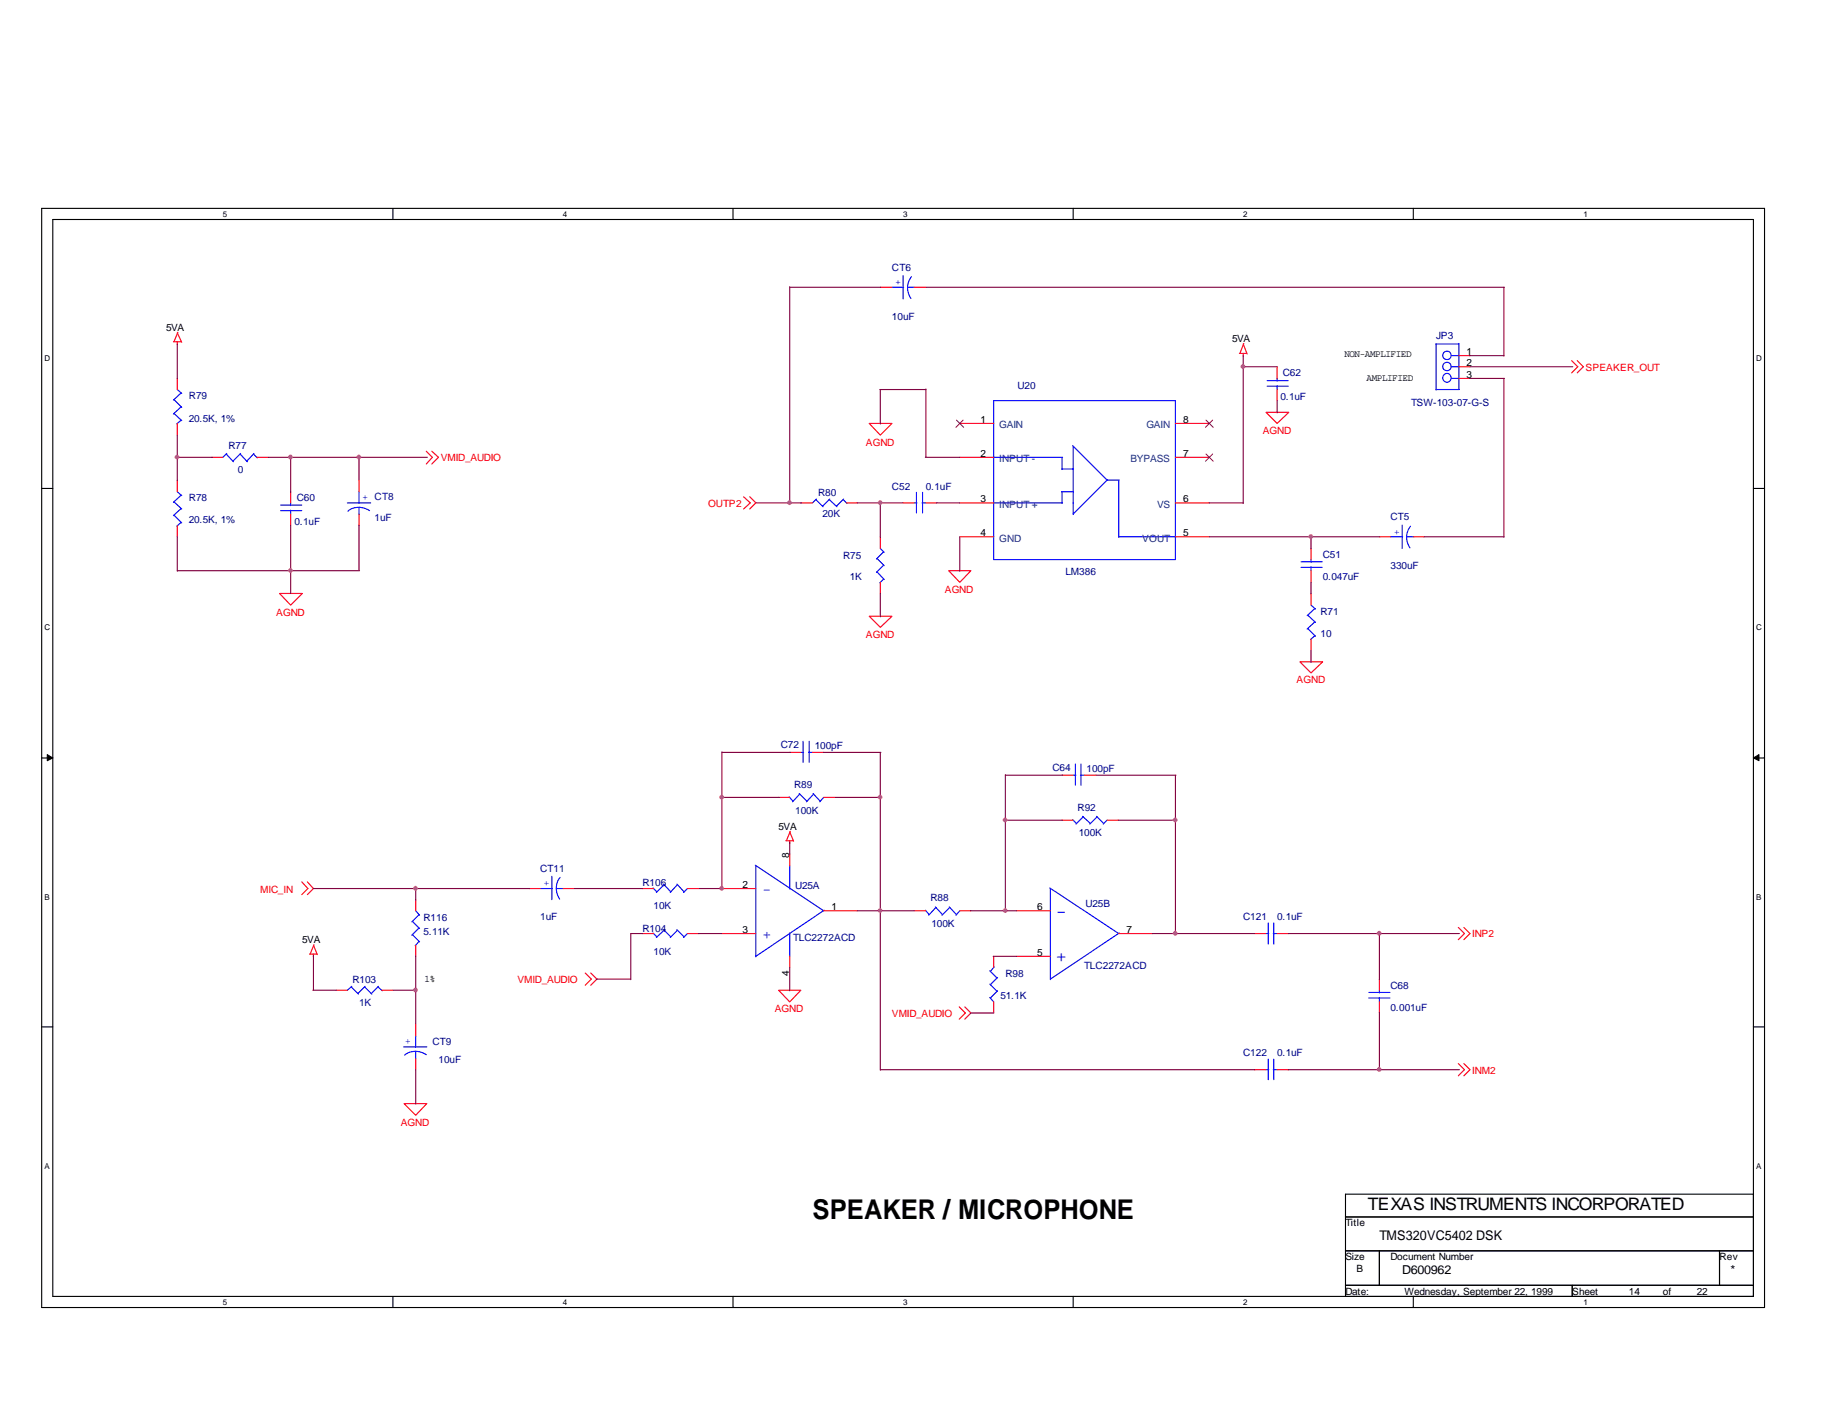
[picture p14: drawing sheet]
<svg xmlns="http://www.w3.org/2000/svg" width="279mm" height="216mm" viewBox="0 0 279 216" stroke-linecap="round" stroke-linejoin="round" font-family="sans-serif">
<defs><g id="words">
<text font-size="4.1" x="123.8" y="185.8">SPEAKER / MICROPHONE</text>
<g font-size="2.8" fill="#00f">
<text x="160.9" y="139.7">-</text>
<text x="160.9" y="146.6">+</text>
</g>
<text font-size="2.6" x="208.4" y="184.3">TEXAS INSTRUMENTS INCORPORATED</text>
<g font-size="2.3" fill="#00f">
<text x="116.2" y="136.2">-</text>
<text x="116.2" y="143">+</text>
</g>
<text font-size="2" x="210.1" y="189">TMS320VC5402 DSK</text>
<g font-size="1.9">
<text x="213.6" y="194.1">D600962</text>
<text x="263.7" y="194.1">*</text>
</g>
<g font-size="1.5" fill="#000080">
<text x="135.9" y="41.2">CT6</text>
<text x="135.9" y="48.7">10uF</text>
<text x="218.8" y="51.6">JP3</text>
<text x="155" y="59.3">U20</text>
<text x="195.4" y="57.3">C62</text>
<text x="28.8" y="60.8">R79</text>
<text x="28.8" y="64.3">20.5K, 1%</text>
<text x="195.1" y="61">0.1uF</text>
<text x="215" y="61.8">TSW-103-07-G-S</text>
<text x="34.8" y="68.4">R77</text>
<text x="28.8" y="76.4">R78</text>
<text x="36.2" y="72.1">0</text>
<text x="45.2" y="76.4">C60</text>
<text x="57.1" y="76.2">CT8</text>
<text x="124.6" y="75.6">R80</text>
<text x="135.9" y="74.6">C52</text>
<text x="141.1" y="74.6">0.1uF</text>
<text x="28.8" y="79.8">20.5K, 1%</text>
<text x="44.9" y="79.9">0.1uF</text>
<text x="57.1" y="79.4">1uF</text>
<text x="125.3" y="78.7">20K</text>
<text x="211.8" y="79.2">CT5</text>
<text x="128.4" y="85.2">R75</text>
<text x="129.5" y="88.4">1K</text>
<text x="162.3" y="87.5">LM386</text>
<text x="201.5" y="85">C51</text>
<text x="201.5" y="88.4">0.047uF</text>
<text x="211.8" y="86.7">330uF</text>
<text x="201.2" y="93.6">R71</text>
<text x="201.2" y="97">10</text>
<text x="119" y="114">C72</text>
<text x="124.1" y="114.1">100pF</text>
<text x="160.4" y="117.4">C64</text>
<text x="165.5" y="117.6">100pF</text>
<text x="121" y="120.1">R89</text>
<text x="121.2" y="124">100K</text>
<text x="164.2" y="123.5">R92</text>
<text x="164.3" y="127.4">100K</text>
<text x="82.3" y="132.8">CT11</text>
<text x="97.9" y="135">R106</text>
<text x="121.2" y="135.4">U25A</text>
<text x="141.7" y="137.3">R88</text>
<text x="64.5" y="140.4">R116</text>
<text x="64.5" y="142.5">5.11K</text>
<text x="82.3" y="140.2">1uF</text>
<text x="97.9" y="142">R104</text>
<text x="99.6" y="138.5">10K</text>
<text x="120.8" y="143.3">TLC2272ACD</text>
<text x="141.9" y="141.3">100K</text>
<text x="165.4" y="138.2">U25B</text>
<text x="189.4" y="140.2">C121</text>
<text x="194.6" y="140.2">0.1uF</text>
<text x="53.7" y="149.8">R103</text>
<text x="99.6" y="145.5">10K</text>
<text x="153.2" y="148.8">R98</text>
<text x="165.2" y="147.7">TLC2272ACD</text>
<text x="54.7" y="153.3">1K</text>
<text x="152.4" y="152.1">51.1K</text>
<text x="211.8" y="150.6">C68</text>
<text x="211.8" y="154.1">0.001uF</text>
<text x="65.9" y="159.3">CT9</text>
<text x="66.8" y="162">10uF</text>
<text x="189.4" y="161">C122</text>
<text x="194.6" y="161">0.1uF</text>
</g>
<g font-size="1.5" fill="#00f">
<text x="137.2" y="43.4" transform="rotate(-90 137.2 43.4)">+</text>
<text x="55.2" y="76.2">+</text>
<text x="213.2" y="81.4" transform="rotate(-90 213.2 81.4)">+</text>
<text x="83.7" y="135" transform="rotate(-90 83.7 135)">+</text>
<text x="61.7" y="159.1">+</text>
</g>
<g font-size="1.5">
<text x="25.3" y="50.5">5VA</text>
<text x="187.7" y="52.2">5VA</text>
<text x="204.8" y="54.4">NON-AMPLIFIED</text>
<text x="208.2" y="58">AMPLIFIED</text>
<text x="223.4" y="54.1">1</text>
<text x="223.4" y="55.8">2</text>
<text x="223.4" y="57.6">3</text>
<text x="149.4" y="64.4">1</text>
<text x="180.3" y="64.4">8</text>
<text x="149.4" y="69.6">2</text>
<text x="180.3" y="69.6">7</text>
<text x="149.4" y="76.5">3</text>
<text x="180.3" y="76.5">6</text>
<text x="149.4" y="81.7">4</text>
<text x="180.3" y="81.7">5</text>
<text x="118.6" y="126.4">5VA</text>
<text x="120.2" y="130.7" transform="rotate(-90 120.2 130.7)">8</text>
<text x="113.1" y="135.3">2</text>
<text x="46.1" y="143.7">5VA</text>
<text x="113.1" y="142.2">3</text>
<text x="126.7" y="138.7">1</text>
<text x="158" y="138.7">6</text>
<text x="171.6" y="142.2">7</text>
<text x="64.7" y="149.6">1%</text>
<text x="120.2" y="148.8" transform="rotate(-90 120.2 148.8)">4</text>
<text x="158" y="145.6">5</text>
<text x="205" y="186.9">Title</text>
<text x="205" y="197.3">Date:</text>
<text x="205" y="192">Size</text>
<text x="206.7" y="193.8">B</text>
<text x="211.8" y="192">Document Number</text>
<text x="214" y="197.3">Wednesday, September 22, 1999</text>
<text x="239.5" y="197.3">Sheet</text>
<text x="248.2" y="197.3">14</text>
<text x="253.3" y="197.3">of</text>
<text x="258.5" y="197.3">22</text>
<text x="262" y="192">Rev</text>
</g>
<g font-size="1.5" fill="#f00">
<text x="241.6" y="56.5">SPEAKER_OUT</text>
<text x="67.1" y="70.3">VMID_AUDIO</text>
<text x="131.9" y="67.9">AGND</text>
<text x="192.4" y="66.1">AGND</text>
<text x="107.9" y="77.2">OUTP2</text>
<text x="42.1" y="93.8">AGND</text>
<text x="143.9" y="90.3">AGND</text>
<text x="131.9" y="97.2">AGND</text>
<text x="197.5" y="104.1">AGND</text>
<text x="39.6" y="136.1">MIC_IN</text>
<text x="224.3" y="142.8">INP2</text>
<text x="78.8" y="149.8">VMID_AUDIO</text>
<text x="118" y="154.3">AGND</text>
<text x="135.9" y="154.9">VMID_AUDIO</text>
<text x="224.3" y="163.6">INM2</text>
<text x="61" y="171.5">AGND</text>
</g>
<g font-size="1.5" fill="#004080">
<text x="152.2" y="65.3">GAIN</text>
<text x="174.7" y="65.3">GAIN</text>
<text x="152.2" y="70.4">INPUT -</text>
<text x="172.2" y="70.4">BYPASS</text>
<text x="152.2" y="77.4">INPUT +</text>
<text x="176.3" y="77.4">VS</text>
<text x="152.2" y="82.5">GND</text>
<text x="174" y="82.5">VOUT</text>
</g>
<g font-size="1.2">
<text x="34" y="33">5</text>
<text x="85.8" y="33">4</text>
<text x="137.6" y="33">3</text>
<text x="189.4" y="33">2</text>
<text x="241.2" y="33">1</text>
<text x="6.8" y="55">D</text>
<text x="267.5" y="55">D</text>
<text x="6.8" y="96">C</text>
<text x="267.5" y="96">C</text>
<text x="6.8" y="137.1">B</text>
<text x="267.5" y="137.1">B</text>
<text x="6.8" y="178.1">A</text>
<text x="267.5" y="178.1">A</text>
<text x="34" y="198.8">5</text>
<text x="85.8" y="198.8">4</text>
<text x="137.6" y="198.8">3</text>
<text x="189.4" y="198.8">2</text>
<text x="241.2" y="198.8">1</text>
</g>
</g></defs>
<g fill="none" stroke="#000" stroke-width=".17">
<path d="M6.3 31.8h262.5v167.4h-262.5zM8 33.4h259.1v164.1h-259.1zM59.9 31.8v1.6M111.7 31.8v1.6M163.5 31.8v1.6M215.3 31.8v1.6M6.3 74.4h1.7M267.1 74.4h1.7M6.3 115.5h1.7M267.1 115.5h1.7M6.3 156.5h1.7M267.1 156.5h1.7"/>
<path d="M59.9 197.5v1.7M111.7 197.5v1.7M163.5 197.5v1.7M205 185.4h62.1M205 190.6h62.1M205 195.8h62.1M210.1 190.6v5.2M215.3 197.5v1.7M239.5 195.8v1.7M262 190.6v5.2M267.1 181.9h-62.1v15.6"/>
</g>
<g fill="#000" stroke="#000" stroke-width=".15">
<path d="M7.2 115l.8 .5-.8 .4z" fill-rule="evenodd"/>
<path d="M267.1 115.5l.9-.5v.9z" fill-rule="evenodd"/>
</g>
<g fill="none" stroke="#f00" stroke-width=".17">
<path d="M26.4 52.1h1.2M27 52.1v.4M27 57.7v1.7M27 50.7l.7 1.5M27.1 50.6l-.6 1.5M134.1 43.8h1.8M139.3 43.8h1.8M188.8 53.8h1.1M189.4 53.8v.5M189.4 52.4l.6 1.5M189.5 52.3l-.6 1.5M194.6 55.9v1.8"/>
<path d="M194.6 59.4v1.6M222.2 54.2h1.7M222.2 55.9h1.7M222.2 57.7h1.7M239.4 54.9l1 1-1 .9M240.3 54.9l.9 1-.9 .9M27 64.5v1.8M27 73.2v1.7M32.3 69.7h1.7M39.1 69.7h1.8M44.3 74.9v1.7M44.3 78.3v1.8"/>
<path d="M54.7 73.2v1.7M54.7 78.3v1.8M64.9 68.7l1 1-1 1M65.8 68.7l1 1-1 1M113.3 75.7l1 .9-1 1M114.2 75.7l.9 .9-.9 1M122 76.6h1.8M128.9 76.6h1.7M132.4 64.5h3.5l-1.8 1.8zM137.6 76.6h1.7M141.1 76.6h1.6M146.2 64.5h5.2"/>
<path d="M146.2 69.7h5.2M146.2 76.6h5.2M179.1 64.5h5.1M179.1 69.7h5.1M179.1 76.6h5.1M192.9 62.8h3.4l-1.7 1.7zM27 80.1v1.7M42.6 90.4h3.5l-1.8 1.8zM132.4 93.9h3.5l-1.8 1.7zM134.1 81.8v1.8M134.1 88.7v1.7M144.5 87h3.4l-1.7 1.7z"/>
<path d="M146.2 81.8h5.2M179.1 81.8h5.1M199.7 83.6v1.7M199.7 87v1.7M199.7 90.4v1.8M199.7 97.4v1.7M210.1 81.8h1.7M215.3 81.8h1.7M120.3 114.6h1.7M123.8 114.6h1.7M161.8 118.1h1.7M165.2 118.1h1.8"/>
<path d="M198 100.8h3.5l-1.8 1.7zM46 134.4l.9 1-.9 .9M46.8 134.4l1 1-1 .9M63.3 137.1v1.7M80.6 135.4h1.7M85.8 135.4h1.7M97.9 135.4h1.7M104.7 135.4h1.8M110 135.4h5.1M118.6 121.5h1.7M119.7 128.1h1.1M120.3 128.1v.4"/>
<path d="M120.3 130.1v1.8M120.3 126.7l.6 1.5M120.4 126.7l-.6 1.4M125.5 138.8h5.1M125.5 121.5h1.8M139.3 138.8h1.8M146.2 138.8h1.7M154.9 138.8h5.1M161.8 125h1.7M168.7 125h1.7M47.2 145.4h1.1M47.8 145.4v.4"/>
<path d="M47.8 144l.5 1.5M47.8 143.9l-.6 1.5M51.2 150.9h1.7M58.2 150.9h1.7M63.3 144v1.7M63.3 156v1.8M89.2 148.3l.9 .9-.9 .9M90 148.3l.9 .9-.9 .9M97.9 142.2h1.7M104.7 142.2h1.8M110 142.2h5.1M118.6 150.9h3.4l-1.7 1.8z"/>
<path d="M120.3 145.7v1.7M146.1 153.4l1 .9-1 1M147 153.4l.9 .9-.9 1M151.4 145.7v1.7M151.4 152.7v1.6M154.9 145.7h5.1M170.4 142.2h5.2M191.1 142.2h1.8M194.6 142.2h1.7M210.1 149.2v1.7M210.1 152.7v1.6M222.2 141.3l.9 .9-.9 1"/>
<path d="M223 141.3l.9 .9-.9 1M61.6 168.1h3.4l-1.7 1.8zM63.3 161.3v1.7M191.1 163h1.8M194.6 163h1.7M222.2 162.1l.9 .9-.9 .9M223 162.1l.9 .9-.9 .9"/>
</g>
<g fill="none" stroke="#00f" stroke-width=".17">
<path d="M27 59.4l.7 .5M27.6 59.9l-1.2 1.1M135.9 43.8h1.8M137.6 42v3.6M138.3 43.8v.1a2.99 2.99 0 0 0 .5 1.6M138.3 43.8h1.1M138.9 42.2l-.5 .9-.1 .7M193 58.8h3.3M193 58h3.3M194.6 57.7v.4M194.6 58.8v.6M218.7 52.4h3.5"/>
<path d="M218.8 52.4v7M218.8 59.4h3.5M221.1 55.9h1.1M221.1 54.2h1.2M221.1 57.7h1.2M222.2 52.3v7.1M26.5 60.9l1.2 1.2M26.5 63l1.2 1.1M26.5 76.5l1.2 1.1M26.5 78.5l1.2 1.2M27 74.9l.7 .6M27.6 62l-1.2 1.1"/>
<path d="M27.6 64l-.7 .6M27.6 75.4l-1.2 1.1M27.6 77.5l-1.2 1.1M27.6 79.6l-.7 .6M34.5 69.2l1.1 1.2M34.5 69.1l-.5 .6M36.6 69.2l1.1 1.2M36.7 69.1l-1.2 1.2M38.6 69.2l.6 .6M38.7 69.1l-1.1 1.2M42.8 77.8h3.2M42.8 77h3.2"/>
<path d="M44.3 76.6v.4M44.3 77.7v.6M52.9 76.6h3.6M54.7 77.3a2.99 2.99 0 0 1 1.6 .5M54.7 77.3h-.4a2.11 2.11 0 0 0-1.3 .6M54.7 74.9v1.8M54.7 77.3v1.1M124.3 76.1l1.1 1.1M124.4 76l-.6 .6M126.3 76.1l1.2 1.1M126.4 76l-1.1 1.1M128.4 76.1l.6 .6"/>
<path d="M128.5 76l-1.1 1.1M139.3 76.6h.4M139.6 75v3.1M140.5 76.6h.6M140.5 75v3.1M151.4 69.7h10.5M151.4 76.6h10.5M151.4 61h27.7v24.3h-27.7zM161.7 71.5h1.8M161.7 74.9h1.8M161.8 69.7v1.8M161.8 74.9v1.8"/>
<path d="M163.4 67.9l5.3 5.3h1.8M163.5 68v10.4M168.7 73.1l-5.2 5.2M170.4 73.2v8.7M133.6 85.1l1.1 1.1M133.6 87.1l1.1 1.2M134.1 83.6l.6 .6M134.6 84.1l-1.1 1.1M134.6 86.1l-1.1 1.1M134.6 88.2l-.6 .6M170.4 81.8h8.8M198.2 86.4h3.2"/>
<path d="M198.2 85.6h3.2M199.2 93.7l1.2 1.1M199.2 95.8l1.2 1.1M199.7 85.3v.4M199.7 86.4v.6M199.7 92.2l.7 .6M200.3 92.7l-1.2 1.1M200.3 94.7l-1.2 1.1M200.3 96.9l-.7 .6M211.8 81.8h1.9M213.6 80v3.6M214.3 81.8v.1a2.99 2.99 0 0 0 .5 1.6"/>
<path d="M214.3 81.8h1.1M214.9 80.2l-.5 .9-.1 .7M122 114.6h.4M122.3 112.9v3.3M123.2 114.6h.6M123.3 112.9v3.3M163.5 118.1h.4M163.8 116.4v3.2M164.6 118.1h.6M164.7 116.4v3.2M63.3 138.8l.6 .6M63.8 139.4l-1.1 1.1"/>
<path d="M82.3 135.4h1.9M84.1 133.5v3.6M84.8 135.4a2.99 2.99 0 0 0 .5 1.6M84.8 135.4h1.1M85.3 133.7a2.24 2.24 0 0 0-.5 1.7M99.5 135.3l.6 .6M101.1 134.7l1.1 1.2M101.2 134.8l-1.2 1.2M103.1 134.7l1.1 1.2M103.2 134.8l-1.1 1.2M104.7 135.4l-.6 .6M115.1 131.8l10.4 7"/>
<path d="M115.1 131.9v13.9M120.2 121.4l.6 .7M120.3 131.9v3.6M121.8 120.9l1.1 1.2M121.8 121l-1.1 1.2M123.9 120.9l1.1 1.2M124 121l-1.1 1.2M125.5 121.5l-.6 .7M125.6 138.7l-10.5 7M141 138.7l.6 .7M142.5 138.2l1.1 1.2M142.6 138.3l-1.1 1.1"/>
<path d="M144.6 138.2l1.1 1.2M144.7 138.3l-1.2 1.1M146.2 138.8l-.6 .6M159.9 135.3l10.5 6.9M160 135.4v13.9M163.4 124.9l.6 .6M164.9 124.4l1.2 1.1M165 124.5l-1.1 1.1M167 124.4l1.1 1.1M167.1 124.5l-1.1 1.1M168.7 125l-.6 .6M53.5 150.4l1.1 1.1"/>
<path d="M53.6 150.3l-.7 .6M55.5 150.4l1.1 1.1M55.6 150.3l-1.1 1.1M57.6 150.4l.7 .6M57.7 150.3l-1.1 1.1M61.5 159.5h3.5M62.8 140.4l1.1 1.1M62.8 142.4l1.1 1.1M63.3 157.8v1.8M63.8 141.4l-1.1 1.1M63.8 143.4l-.6 .7M99.5 142.2l.6 .5"/>
<path d="M101.1 141.6l1.1 1.1M101.2 141.7l-1.2 1.1M103.1 141.6l1.1 1.1M103.2 141.7l-1.1 1.1M104.7 142.2l-.6 .6M120.3 142.2v3.5M150.8 152l.6 .7M150.8 149.9l1.1 1.1M150.8 147.9l1.1 1.1M151.5 147.3l-.6 .7M152 148.9l-1.1 1.1M152 151l-1.1 1.1"/>
<path d="M170.5 142.2l-10.5 7M192.9 142.2h.4M193.2 140.6v3.2M194 142.2h.6M194.1 140.6v3.2M208.5 152.1h3.3M208.5 151.2h3.3M210.1 150.9v.4M210.1 152v.7M63.3 160.2h-.4a2.11 2.11 0 0 0-1.3 .6M63.3 160.2a2.99 2.99 0 0 1 1.6 .5M63.3 160.2v1.2"/>
<path d="M192.9 163h.4M193.2 161.4v3.1M194 163h.6M194.1 161.4v3.1"/>
<circle cx="220.4" cy="57.6" r=".65"/>
<circle cx="220.4" cy="54.2" r=".64"/>
<circle cx="220.4" cy="55.8" r=".64"/>
</g>
<path d="M145.7 64l1.1 1.1M146.7 64l-1.1 1.1M183.7 69.2l1.1 1.1M183.7 64l1.1 1.1M184.7 69.2l-1.1 1.1M184.7 64l-1.1 1.1" fill="none" stroke="#804000" stroke-width=".15"/>
<g fill="none" stroke="#800040" stroke-width=".17">
<path d="M27 52.4v5.3M120.3 43.7v32.9M120.3 43.8h13.9M134 59.4h7.1M134.1 59.4v5.2M141.1 43.8h88.1M141.1 59.3v10.4M189.3 55.9h5.3M189.4 54.2v22.5M223.9 54.2h5.2M223.9 55.9h15.7M223.9 57.7h5.3"/>
<path d="M229.1 43.8v10.5M229.1 57.7v24.2M27 66.3v6.9M27 69.7h5.3M40.9 69.7h24.2M44.3 69.7v5.3M54.7 69.6v3.6M115.1 76.6h7M130.6 76.6h7M134.1 76.6v5.3M141 69.7h5.2M142.7 76.6h3.5"/>
<path d="M184.1 76.6h5.3M194.6 61v1.9M27 81.8v5.2M27 87h27.8M44.3 80.1v10.3M54.7 80v7M134.1 90.4v3.6M146.2 81.8v5.2M184.2 81.8h26M199.7 81.8v1.9M199.7 88.7v1.8M199.7 99.1v1.8"/>
<path d="M216.9 81.8h12.2M110 114.6v20.8M110 114.6h10.4M125.5 114.6h8.7M134.1 114.6v48.5M153.2 118.1h8.7M153.2 118v20.8M167 118.1h12.2M179.1 118.1v24.1M47.8 135.4h32.9M63.3 135.4v1.8M87.5 135.4h10.5"/>
<path d="M106.5 135.4h3.6M110 121.5h8.7M120.3 128.4v1.7M127.3 121.5h6.9M130.6 138.8h8.7M147.8 138.8h7.1M153.2 125h8.7M170.3 125h8.8M47.7 150.9h3.5M47.8 145.6v5.3M59.9 150.9h3.5M63.3 145.6v10.4"/>
<path d="M90.8 149.2h5.3M98 142.2h-1.9v7.1M106.4 142.2h3.6M120.3 147.4v3.6M147.8 154.3h3.6M151.3 145.7h3.6M175.5 142.2h15.6M196.3 142.2h26M210.1 142.2v7.1M210.1 154.3v8.7M63.3 163v5.2M134.1 163h57.1"/>
<path d="M196.3 163h26"/>
</g>
<g fill="#f0f" stroke="#f0f" stroke-width=".17">
<circle cx="27" cy="69.6" r=".29"/>
<circle cx="63.3" cy="135.3" r=".29"/>
<circle cx="120.3" cy="76.6" r=".29"/>
<circle cx="54.7" cy="69.6" r=".29"/>
<circle cx="44.2" cy="69.6" r=".29"/>
<circle cx="109.9" cy="135.3" r=".29"/>
<circle cx="109.9" cy="121.4" r=".29"/>
<circle cx="134.1" cy="121.4" r=".29"/>
<circle cx="153.1" cy="138.7" r=".29"/>
<circle cx="153.1" cy="124.9" r=".29"/>
<circle cx="210.1" cy="142.2" r=".29"/>
<circle cx="44.2" cy="86.9" r=".29"/>
<circle cx="189.4" cy="55.8" r=".29"/>
<circle cx="199.7" cy="81.7" r=".29"/>
<circle cx="63.3" cy="150.8" r=".29"/>
<circle cx="179" cy="142.2" r=".29"/>
<circle cx="179" cy="124.9" r=".29"/>
<circle cx="134.1" cy="76.6" r=".29"/>
<circle cx="134.1" cy="138.7" r=".29"/>
<circle cx="210.1" cy="162.9" r=".29"/>
</g>
<use href="#words"/>
</svg>
